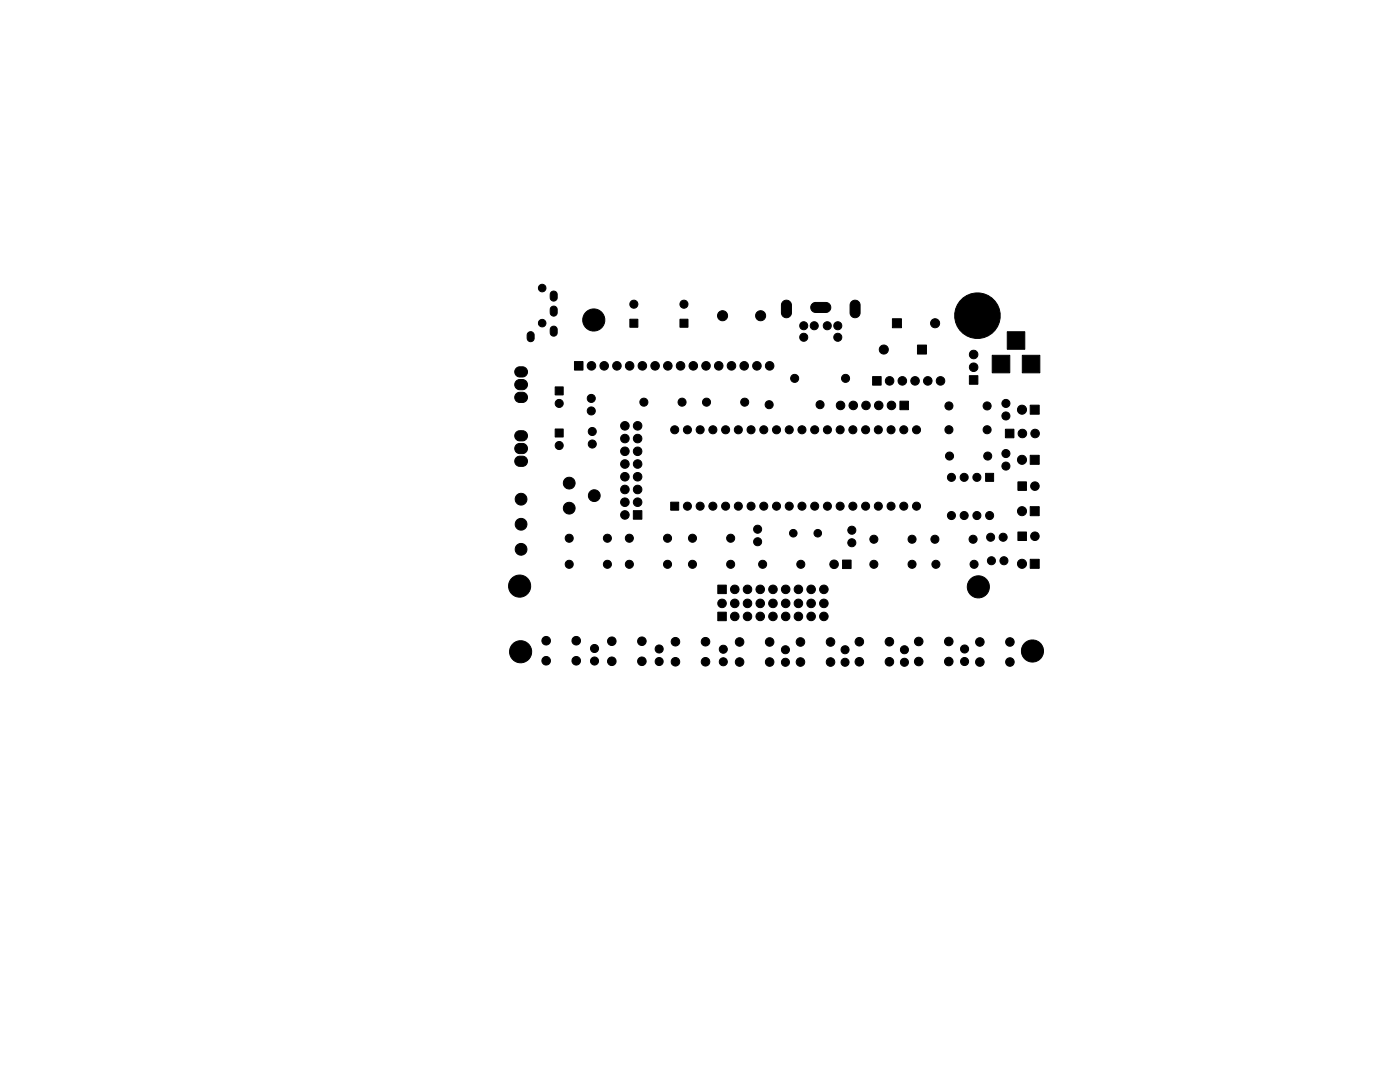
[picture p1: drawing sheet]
<svg xmlns="http://www.w3.org/2000/svg" width="279mm" height="216mm" viewBox="0 0 279 216" stroke-linecap="round" stroke-linejoin="round" font-family="sans-serif">
<g fill="#000" stroke="#000" stroke-width=".2">
<path d="M110 58.3a.7 .7 0 0 1 .8-.2 .7 .7 0 0 1 .4 .6v.7a.7 .7 0 0 1-.7 .7 .7 .7 0 0 1-.7-.7v-.8zM156.2 60.2a1 1 0 0 1 1.1-.2 1 1 0 0 1 .6 .9v1.5a1 1 0 0 1-1 1 1 1 0 0 1-1-1l.1-1.7zM169.9 60.2a1 1 0 0 1 1.1-.2 1 1 0 0 1 .6 .9v1.5a1 1 0 0 1-1 1 1 1 0 0 1-1-1l.1-1.7zM103 78.6l.5-.3h.8a1.02 1.02 0 0 1 1 1 1.02 1.02 0 0 1-1 1h-.6a1.02 1.02 0 0 1-.9-.6 1.02 1.02 0 0 1 .2-1.1zM103 76l.5-.3h.8a1.02 1.02 0 0 1 1 1 1.02 1.02 0 0 1-1 1.1h-.6a1.02 1.02 0 0 1-.9-.7 1.02 1.02 0 0 1 .2-1.1zM103 73.5l.5-.3h.8a1.02 1.02 0 0 1 1 1 1.02 1.02 0 0 1-1 1h-.6a1.02 1.02 0 0 1-.9-.6 1.02 1.02 0 0 1 .2-1.1zM105.4 66.4a.7 .7 0 0 1 .8-.2 .7 .7 0 0 1 .4 .6v.7a.7 .7 0 0 1-.7 .7 .7 .7 0 0 1-.7-.7v-.8zM110 65.3a.7 .7 0 0 1 .8-.2 .7 .7 0 0 1 .4 .6v.7a.7 .7 0 0 1-.7 .7 .7 .7 0 0 1-.7-.7v-.8zM110 61.3a.7 .7 0 0 1 .8-.2 .7 .7 0 0 1 .4 .6v.7a.7 .7 0 0 1-.7 .7 .7 .7 0 0 1-.7-.7v-.8zM110.8 77.2h1.6v1.6h-1.6zM114.7 72.1h1.7v1.7h-1.7zM125.7 63.7h1.6v1.6h-1.6z"/>
<path d="M135.7 63.7h1.6v1.6h-1.6zM162.1 60.6l.5-.2 2.2-.1a1 1 0 0 1 1 1 1 1 0 0 1-1 1h-2a1 1 0 0 1-.9-.6 1 1 0 0 1 .2-1.1zM174.2 75.1h1.7v1.7h-1.7zM178.1 63.6h1.8v1.8h-1.8zM183.1 68.9h1.8v1.8h-1.8zM193.5 75h1.7v1.7h-1.7zM198 70.9h3.5v3.5h-3.5zM201 66.2h3.5v3.5h-3.5zM204 70.9h3.5v3.5h-3.5zM103 91.3l.5-.3h.8a1.02 1.02 0 0 1 1 1 1.02 1.02 0 0 1-1 1.1h-.6a1.02 1.02 0 0 1-.9-.7 1.02 1.02 0 0 1 .2-1.1zM103 88.8l.5-.3h.8a1.02 1.02 0 0 1 1 1 1.02 1.02 0 0 1-1 1h-.6a1.02 1.02 0 0 1-.9-.6 1.02 1.02 0 0 1 .2-1.1zM103 86.2l.5-.2 .8-.1a1.02 1.02 0 0 1 1 1.1 1.02 1.02 0 0 1-1 1h-.6a1.02 1.02 0 0 1-.9-.7 1.02 1.02 0 0 1 .2-1.1z"/>
<path d="M110.8 85.6h1.6v1.6h-1.6zM179.6 80h1.7v1.7h-1.7zM196.7 94.4h1.6v1.7h-1.6zM200.7 85.7h1.7v1.7h-1.7zM203.1 96.1h1.7v1.7h-1.7zM205.6 90.8h1.8v1.9h-1.8zM205.6 80.8h1.8v1.9h-1.8zM126.4 101.9h1.7v1.7h-1.7zM133.9 100.2h1.6v1.6h-1.6zM143.2 116.8h1.7v1.7h-1.7zM168.2 111.8h1.7v1.7h-1.7zM203.1 106.1h1.7v1.7h-1.7z"/>
<path d="M205.6 111.6h1.8v1.8h-1.8zM205.6 101.1h1.8v1.8h-1.8zM143.2 122.2h1.7v1.6h-1.7z"/>
<circle cx="108.2" cy="57.5" r=".75"/>
<circle cx="108.2" cy="64.5" r=".75"/>
<circle cx="118" cy="79.5" r=".8"/>
<circle cx="118" cy="73" r=".85"/>
<circle cx="118.5" cy="63.8" r="2.21"/>
<circle cx="120.6" cy="73" r=".85"/>
<circle cx="123.1" cy="73" r=".85"/>
<circle cx="125.7" cy="73" r=".85"/>
<circle cx="126.5" cy="60.7" r=".8"/>
<circle cx="128.2" cy="73" r=".85"/>
<circle cx="130.7" cy="73" r=".85"/>
<circle cx="133.3" cy="73" r=".85"/>
<circle cx="135.8" cy="73" r=".85"/>
<circle cx="136.5" cy="60.7" r=".8"/>
<circle cx="138.4" cy="73" r=".85"/>
<circle cx="140.9" cy="73" r=".85"/>
<circle cx="143.4" cy="73" r=".85"/>
<circle cx="144.2" cy="63" r="1"/>
<circle cx="146" cy="73" r=".85"/>
<circle cx="148.5" cy="73" r=".85"/>
<circle cx="151.1" cy="73" r=".85"/>
<circle cx="151.8" cy="63" r="1"/>
<circle cx="153.6" cy="73" r=".85"/>
<circle cx="158.6" cy="75.5" r=".8"/>
<circle cx="160.4" cy="67.3" r=".8"/>
<circle cx="160.4" cy="65" r=".8"/>
<circle cx="162.5" cy="65" r=".8"/>
<circle cx="165.1" cy="65" r=".8"/>
<circle cx="167.2" cy="67.3" r=".8"/>
<circle cx="167.2" cy="65" r=".8"/>
<circle cx="168.8" cy="75.5" r=".8"/>
<circle cx="176.4" cy="69.7" r=".9"/>
<circle cx="177.5" cy="76" r=".85"/>
<circle cx="180.1" cy="76" r=".85"/>
<circle cx="182.6" cy="76" r=".85"/>
<circle cx="185.2" cy="76" r=".85"/>
<circle cx="186.6" cy="64.5" r=".9"/>
<circle cx="187.7" cy="76" r=".85"/>
<circle cx="194.3" cy="70.7" r=".85"/>
<circle cx="194.3" cy="73.3" r=".85"/>
<circle cx="195.1" cy="63" r="4.6"/>
<circle cx="104" cy="99.6" r="1.18"/>
<circle cx="111.6" cy="80.5" r=".8"/>
<circle cx="111.6" cy="88.9" r=".8"/>
<circle cx="113.6" cy="96.4" r="1.18"/>
<circle cx="118" cy="82" r=".8"/>
<circle cx="118.2" cy="86.1" r=".8"/>
<circle cx="118.2" cy="88.6" r=".8"/>
<circle cx="118.6" cy="98.9" r="1.18"/>
<circle cx="124.7" cy="90.1" r=".85"/>
<circle cx="124.7" cy="97.7" r=".85"/>
<circle cx="124.7" cy="92.6" r=".85"/>
<circle cx="124.7" cy="87.5" r=".85"/>
<circle cx="124.7" cy="85" r=".85"/>
<circle cx="124.7" cy="95.1" r=".85"/>
<circle cx="127.3" cy="85" r=".85"/>
<circle cx="127.3" cy="87.5" r=".85"/>
<circle cx="127.3" cy="97.7" r=".85"/>
<circle cx="127.3" cy="95.1" r=".85"/>
<circle cx="127.3" cy="92.6" r=".85"/>
<circle cx="127.3" cy="90.1" r=".85"/>
<circle cx="128.5" cy="80.2" r=".8"/>
<circle cx="134.6" cy="85.8" r=".8"/>
<circle cx="136.1" cy="80.3" r=".8"/>
<circle cx="137.2" cy="85.8" r=".8"/>
<circle cx="139.7" cy="85.8" r=".8"/>
<circle cx="141" cy="80.2" r=".8"/>
<circle cx="142.3" cy="85.8" r=".8"/>
<circle cx="144.8" cy="85.8" r=".8"/>
<circle cx="147.3" cy="85.8" r=".8"/>
<circle cx="148.6" cy="80.3" r=".8"/>
<circle cx="149.9" cy="85.8" r=".8"/>
<circle cx="152.4" cy="85.8" r=".8"/>
<circle cx="153.5" cy="80.8" r=".8"/>
<circle cx="155" cy="85.8" r=".8"/>
<circle cx="157.5" cy="85.8" r=".8"/>
<circle cx="160" cy="85.8" r=".8"/>
<circle cx="162.6" cy="85.8" r=".8"/>
<circle cx="163.7" cy="80.8" r=".8"/>
<circle cx="165.1" cy="85.8" r=".8"/>
<circle cx="167.7" cy="85.8" r=".8"/>
<circle cx="167.7" cy="80.9" r=".85"/>
<circle cx="170.2" cy="85.8" r=".8"/>
<circle cx="170.3" cy="80.9" r=".85"/>
<circle cx="172.7" cy="85.8" r=".8"/>
<circle cx="172.8" cy="80.9" r=".85"/>
<circle cx="175.3" cy="85.8" r=".8"/>
<circle cx="175.4" cy="80.9" r=".85"/>
<circle cx="177.8" cy="85.8" r=".8"/>
<circle cx="177.9" cy="80.9" r=".85"/>
<circle cx="180.4" cy="85.8" r=".8"/>
<circle cx="182.9" cy="85.8" r=".8"/>
<circle cx="189.4" cy="85.8" r=".8"/>
<circle cx="189.4" cy="81" r=".8"/>
<circle cx="189.5" cy="91" r=".8"/>
<circle cx="189.9" cy="95.3" r=".8"/>
<circle cx="192.4" cy="95.3" r=".8"/>
<circle cx="195" cy="95.3" r=".8"/>
<circle cx="197" cy="81" r=".8"/>
<circle cx="197" cy="85.8" r=".8"/>
<circle cx="197.1" cy="91" r=".8"/>
<circle cx="200.8" cy="83" r=".8"/>
<circle cx="200.8" cy="80.5" r=".8"/>
<circle cx="200.8" cy="93" r=".8"/>
<circle cx="200.8" cy="90.5" r=".8"/>
<circle cx="204" cy="81.7" r=".9"/>
<circle cx="204" cy="91.7" r=".9"/>
<circle cx="204" cy="86.5" r=".85"/>
<circle cx="206.5" cy="97" r=".85"/>
<circle cx="206.6" cy="86.5" r=".85"/>
<circle cx="103.7" cy="117" r="2.21"/>
<circle cx="104" cy="104.6" r="1.18"/>
<circle cx="104" cy="109.6" r="1.18"/>
<circle cx="113.6" cy="101.4" r="1.18"/>
<circle cx="113.6" cy="107.4" r=".8"/>
<circle cx="113.6" cy="112.6" r=".8"/>
<circle cx="121.2" cy="112.6" r=".8"/>
<circle cx="121.2" cy="107.4" r=".8"/>
<circle cx="124.7" cy="102.8" r=".85"/>
<circle cx="124.7" cy="100.2" r=".85"/>
<circle cx="125.6" cy="107.4" r=".8"/>
<circle cx="125.6" cy="112.6" r=".8"/>
<circle cx="127.3" cy="100.2" r=".85"/>
<circle cx="133.2" cy="112.6" r=".8"/>
<circle cx="133.2" cy="107.4" r=".8"/>
<circle cx="137.2" cy="101" r=".8"/>
<circle cx="138.2" cy="107.4" r=".8"/>
<circle cx="138.2" cy="112.6" r=".8"/>
<circle cx="139.7" cy="101" r=".8"/>
<circle cx="142.3" cy="101" r=".8"/>
<circle cx="144.8" cy="101" r=".8"/>
<circle cx="145.8" cy="112.6" r=".8"/>
<circle cx="145.8" cy="107.4" r=".8"/>
<circle cx="146.6" cy="117.6" r=".85"/>
<circle cx="147.3" cy="101" r=".8"/>
<circle cx="149.2" cy="117.6" r=".85"/>
<circle cx="149.9" cy="101" r=".8"/>
<circle cx="151.2" cy="108.1" r=".8"/>
<circle cx="151.2" cy="105.6" r=".8"/>
<circle cx="151.7" cy="117.6" r=".85"/>
<circle cx="152.2" cy="112.6" r=".8"/>
<circle cx="152.4" cy="101" r=".8"/>
<circle cx="154.3" cy="117.6" r=".85"/>
<circle cx="155" cy="101" r=".8"/>
<circle cx="156.8" cy="117.6" r=".85"/>
<circle cx="157.5" cy="101" r=".8"/>
<circle cx="158.3" cy="106.4" r=".75"/>
<circle cx="159.3" cy="117.6" r=".85"/>
<circle cx="159.8" cy="112.6" r=".8"/>
<circle cx="160" cy="101" r=".8"/>
<circle cx="161.9" cy="117.6" r=".85"/>
<circle cx="162.6" cy="101" r=".8"/>
<circle cx="163.2" cy="106.4" r=".75"/>
<circle cx="164.4" cy="117.6" r=".85"/>
<circle cx="165.1" cy="101" r=".8"/>
<circle cx="166.5" cy="112.6" r=".85"/>
<circle cx="167.7" cy="101" r=".8"/>
<circle cx="170" cy="105.8" r=".8"/>
<circle cx="170" cy="108.3" r=".8"/>
<circle cx="170.2" cy="101" r=".8"/>
<circle cx="172.7" cy="101" r=".8"/>
<circle cx="174.4" cy="112.6" r=".8"/>
<circle cx="174.4" cy="107.6" r=".8"/>
<circle cx="175.3" cy="101" r=".8"/>
<circle cx="177.8" cy="101" r=".8"/>
<circle cx="180.4" cy="101" r=".8"/>
<circle cx="182" cy="112.6" r=".8"/>
<circle cx="182" cy="107.6" r=".8"/>
<circle cx="182.9" cy="101" r=".8"/>
<circle cx="186.6" cy="107.6" r=".8"/>
<circle cx="186.8" cy="112.6" r=".8"/>
<circle cx="189.9" cy="102.9" r=".8"/>
<circle cx="192.4" cy="102.9" r=".8"/>
<circle cx="194.2" cy="107.6" r=".8"/>
<circle cx="194.4" cy="112.6" r=".8"/>
<circle cx="195" cy="102.9" r=".8"/>
<circle cx="195.3" cy="117.1" r="2.21"/>
<circle cx="197.5" cy="102.9" r=".8"/>
<circle cx="197.7" cy="107.2" r=".8"/>
<circle cx="197.9" cy="111.9" r=".8"/>
<circle cx="200.2" cy="107.2" r=".8"/>
<circle cx="200.4" cy="111.9" r=".8"/>
<circle cx="204" cy="112.5" r=".9"/>
<circle cx="204" cy="102" r=".9"/>
<circle cx="206.5" cy="107" r=".85"/>
<circle cx="103.9" cy="130" r="2.21"/>
<circle cx="109" cy="131.9" r=".85"/>
<circle cx="109" cy="127.9" r=".85"/>
<circle cx="115" cy="131.9" r=".85"/>
<circle cx="115" cy="127.9" r=".85"/>
<circle cx="118.6" cy="131.9" r=".8"/>
<circle cx="118.6" cy="129.4" r=".8"/>
<circle cx="122.1" cy="127.9" r=".85"/>
<circle cx="122.1" cy="131.9" r=".85"/>
<circle cx="128.1" cy="127.9" r=".85"/>
<circle cx="128.1" cy="131.9" r=".85"/>
<circle cx="131.6" cy="129.5" r=".8"/>
<circle cx="131.6" cy="132" r=".8"/>
<circle cx="134.8" cy="128" r=".85"/>
<circle cx="134.8" cy="132" r=".85"/>
<circle cx="140.8" cy="128" r=".85"/>
<circle cx="140.8" cy="132" r=".85"/>
<circle cx="144.1" cy="120.4" r=".85"/>
<circle cx="144.4" cy="129.6" r=".8"/>
<circle cx="144.4" cy="132" r=".8"/>
<circle cx="146.6" cy="120.4" r=".85"/>
<circle cx="146.6" cy="123" r=".85"/>
<circle cx="147.6" cy="132.1" r=".85"/>
<circle cx="147.6" cy="128.1" r=".85"/>
<circle cx="149.2" cy="120.4" r=".85"/>
<circle cx="149.2" cy="123" r=".85"/>
<circle cx="151.7" cy="120.4" r=".85"/>
<circle cx="151.7" cy="123" r=".85"/>
<circle cx="153.6" cy="128.1" r=".85"/>
<circle cx="153.6" cy="132.1" r=".85"/>
<circle cx="154.3" cy="120.4" r=".85"/>
<circle cx="154.3" cy="123" r=".85"/>
<circle cx="156.7" cy="132.1" r=".8"/>
<circle cx="156.7" cy="129.6" r=".8"/>
<circle cx="156.8" cy="120.4" r=".85"/>
<circle cx="156.8" cy="123" r=".85"/>
<circle cx="159.3" cy="120.4" r=".85"/>
<circle cx="159.3" cy="123" r=".85"/>
<circle cx="159.7" cy="132.1" r=".85"/>
<circle cx="159.7" cy="128.1" r=".85"/>
<circle cx="161.9" cy="120.4" r=".85"/>
<circle cx="161.9" cy="123" r=".85"/>
<circle cx="164.4" cy="120.4" r=".85"/>
<circle cx="164.4" cy="123" r=".85"/>
<circle cx="165.7" cy="132.1" r=".85"/>
<circle cx="165.7" cy="128.1" r=".85"/>
<circle cx="168.7" cy="132.1" r=".8"/>
<circle cx="168.7" cy="129.6" r=".8"/>
<circle cx="171.5" cy="128" r=".85"/>
<circle cx="171.5" cy="132" r=".85"/>
<circle cx="177.5" cy="128" r=".85"/>
<circle cx="177.5" cy="132" r=".85"/>
<circle cx="180.5" cy="132.1" r=".8"/>
<circle cx="180.5" cy="129.6" r=".8"/>
<circle cx="183.4" cy="132" r=".85"/>
<circle cx="183.4" cy="128" r=".85"/>
<circle cx="189.4" cy="132" r=".85"/>
<circle cx="189.4" cy="128" r=".85"/>
<circle cx="192.5" cy="129.5" r=".8"/>
<circle cx="192.5" cy="132" r=".8"/>
<circle cx="195.5" cy="132.1" r=".85"/>
<circle cx="195.5" cy="128.1" r=".85"/>
<circle cx="201.5" cy="132.1" r=".85"/>
<circle cx="201.5" cy="128.1" r=".85"/>
<circle cx="206" cy="129.9" r="2.21"/>
</g>
</svg>
